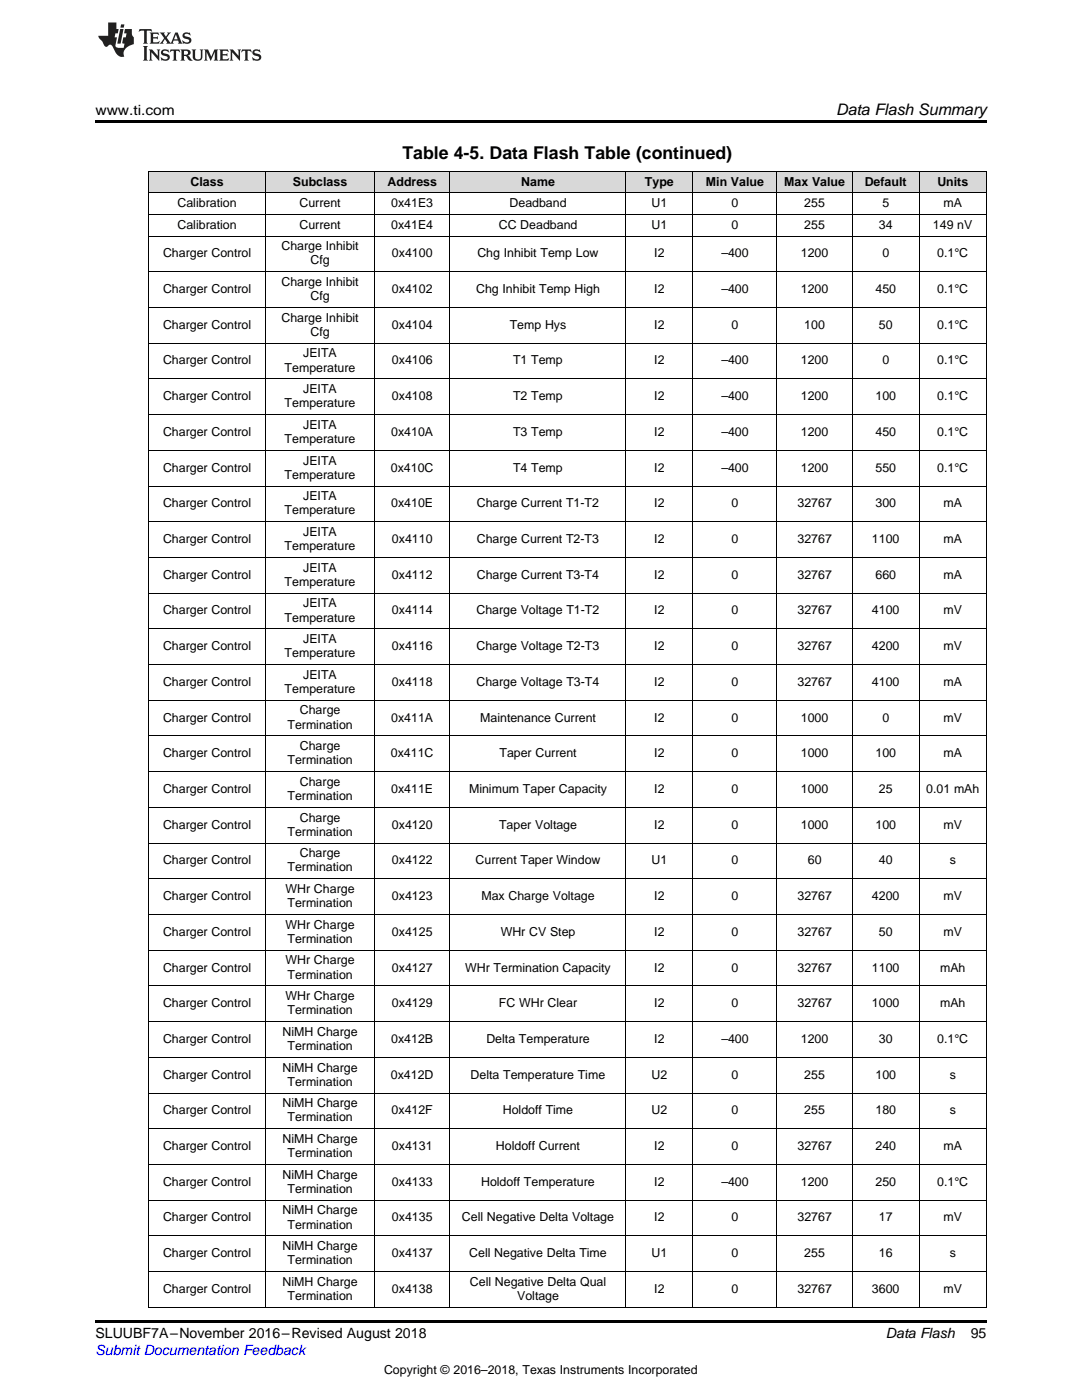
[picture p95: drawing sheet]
<svg xmlns="http://www.w3.org/2000/svg" width="216mm" height="279mm" viewBox="0 0 216 279" stroke-linecap="round" stroke-linejoin="round" font-family="sans-serif">
<defs><g id="words">
<text font-size="3.5" x="80.3" y="31.8">Table 4-5. Data Flash Table (continued)</text>
<text font-size="3.2" x="166.9" y="23">Data Flash Summary</text>
<g font-size="2.8">
<text x="19" y="23">www.ti.com</text>
<text x="19" y="267.1">SLUUBF7A–November 2016–Revised August 2018</text>
<text x="176.8" y="267.1">Data Flash</text>
<text x="193.7" y="267">95</text>
</g>
<text font-size="2.8" fill="#00f" x="19" y="270.4">Submit Documentation Feedback</text>
<g font-size="2.5">
<text x="35.4" y="41.3">Calibration</text>
<text x="38" y="37">Class</text>
<text x="58.5" y="37">Subclass</text>
<text x="59.8" y="41.3">Current</text>
<text x="77.3" y="37">Address</text>
<text x="78.1" y="41.3">0x41E3</text>
<text x="101.7" y="41.3">Deadband</text>
<text x="104" y="37">Name</text>
<text x="128.7" y="37">Type</text>
<text x="130" y="41.3">U1</text>
<text x="140.9" y="37">Min Value</text>
<text x="146" y="41.3">0</text>
<text x="156.5" y="37">Max Value</text>
<text x="160.5" y="41.3">255</text>
<text x="172.5" y="37">Default</text>
<text x="176.1" y="41.3">5</text>
<text x="187" y="37">Units</text>
<text x="188.3" y="41.3">mA</text>
<text x="35.4" y="45.6">Calibration</text>
<text x="59.8" y="45.6">Current</text>
<text x="78.1" y="45.6">0x41E4</text>
<text x="99.5" y="45.6">CC Deadband</text>
<text x="130" y="45.6">U1</text>
<text x="146" y="45.6">0</text>
<text x="160.5" y="45.6">255</text>
<text x="175.4" y="45.6">34</text>
<text x="186.2" y="45.6">149 nV</text>
<text x="32.5" y="51.4">Charger Control</text>
<text x="56.2" y="50">Charge Inhibit</text>
<text x="61.9" y="52.8">Cfg</text>
<text x="78.2" y="51.4">0x4100</text>
<text x="95.2" y="51.4">Chg Inhibit Temp Low</text>
<text x="130.6" y="51.4">I2</text>
<text x="143.9" y="51.4">–400</text>
<text x="159.8" y="51.4">1200</text>
<text x="176.1" y="51.4">0</text>
<text x="187" y="51.4">0.1°C</text>
<text x="32.5" y="58.5">Charger Control</text>
<text x="56.2" y="57.1">Charge Inhibit</text>
<text x="61.9" y="59.9">Cfg</text>
<text x="78.2" y="58.5">0x4102</text>
<text x="95" y="58.5">Chg Inhibit Temp High</text>
<text x="130.6" y="58.5">I2</text>
<text x="143.9" y="58.5">–400</text>
<text x="159.8" y="58.5">1200</text>
<text x="174.7" y="58.5">450</text>
<text x="187" y="58.5">0.1°C</text>
<text x="32.5" y="65.6">Charger Control</text>
<text x="56.2" y="64.2">Charge Inhibit</text>
<text x="78.2" y="65.6">0x4104</text>
<text x="101.7" y="65.6">Temp Hys</text>
<text x="130.6" y="65.6">I2</text>
<text x="146" y="65.6">0</text>
<text x="160.5" y="65.6">100</text>
<text x="175.4" y="65.6">50</text>
<text x="187" y="65.6">0.1°C</text>
<text x="60.5" y="71.3">JEITA</text>
<text x="61.9" y="67">Cfg</text>
<text x="32.5" y="72.7">Charger Control</text>
<text x="56.8" y="74.2">Temperature</text>
<text x="78.2" y="72.7">0x4106</text>
<text x="102.4" y="72.7">T1 Temp</text>
<text x="130.6" y="72.7">I2</text>
<text x="143.9" y="72.7">–400</text>
<text x="159.8" y="72.7">1200</text>
<text x="176.1" y="72.7">0</text>
<text x="187" y="72.7">0.1°C</text>
<text x="32.5" y="79.9">Charger Control</text>
<text x="56.8" y="81.3">Temperature</text>
<text x="60.5" y="78.5">JEITA</text>
<text x="78.2" y="79.9">0x4108</text>
<text x="102.4" y="79.9">T2 Temp</text>
<text x="130.6" y="79.9">I2</text>
<text x="143.9" y="79.9">–400</text>
<text x="159.8" y="79.9">1200</text>
<text x="174.7" y="79.9">100</text>
<text x="187" y="79.9">0.1°C</text>
<text x="32.5" y="87">Charger Control</text>
<text x="56.8" y="88.4">Temperature</text>
<text x="60.5" y="85.6">JEITA</text>
<text x="78.1" y="87">0x410A</text>
<text x="102.4" y="87">T3 Temp</text>
<text x="130.6" y="87">I2</text>
<text x="143.9" y="87">–400</text>
<text x="159.8" y="87">1200</text>
<text x="174.7" y="87">450</text>
<text x="187" y="87">0.1°C</text>
<text x="32.5" y="94.1">Charger Control</text>
<text x="56.8" y="95.5">Temperature</text>
<text x="60.5" y="92.7">JEITA</text>
<text x="78" y="94.1">0x410C</text>
<text x="102.4" y="94.1">T4 Temp</text>
<text x="130.6" y="94.1">I2</text>
<text x="143.9" y="94.1">–400</text>
<text x="159.8" y="94.1">1200</text>
<text x="174.7" y="94.1">550</text>
<text x="187" y="94.1">0.1°C</text>
<text x="32.5" y="101.2">Charger Control</text>
<text x="60.5" y="99.8">JEITA</text>
<text x="78.1" y="101.2">0x410E</text>
<text x="95.1" y="101.2">Charge Current T1-T2</text>
<text x="130.6" y="101.2">I2</text>
<text x="146" y="101.2">0</text>
<text x="159.1" y="101.2">32767</text>
<text x="174.7" y="101.2">300</text>
<text x="188.3" y="101.2">mA</text>
<text x="56.8" y="102.7">Temperature</text>
<text x="60.5" y="107">JEITA</text>
<text x="32.5" y="108.4">Charger Control</text>
<text x="56.8" y="109.8">Temperature</text>
<text x="78.2" y="108.4">0x4110</text>
<text x="95.1" y="108.4">Charge Current T2-T3</text>
<text x="130.6" y="108.4">I2</text>
<text x="146" y="108.4">0</text>
<text x="159.1" y="108.4">32767</text>
<text x="174" y="108.4">1100</text>
<text x="188.3" y="108.4">mA</text>
<text x="32.5" y="115.5">Charger Control</text>
<text x="56.8" y="116.9">Temperature</text>
<text x="60.5" y="114.1">JEITA</text>
<text x="78.2" y="115.5">0x4112</text>
<text x="95.1" y="115.5">Charge Current T3-T4</text>
<text x="130.6" y="115.5">I2</text>
<text x="146" y="115.5">0</text>
<text x="159.1" y="115.5">32767</text>
<text x="174.7" y="115.5">660</text>
<text x="188.3" y="115.5">mA</text>
<text x="32.5" y="122.6">Charger Control</text>
<text x="56.8" y="124">Temperature</text>
<text x="60.5" y="121.2">JEITA</text>
<text x="78.2" y="122.6">0x4114</text>
<text x="95.1" y="122.6">Charge Voltage T1-T2</text>
<text x="130.6" y="122.6">I2</text>
<text x="146" y="122.6">0</text>
<text x="159.1" y="122.6">32767</text>
<text x="174" y="122.6">4100</text>
<text x="188.3" y="122.6">mV</text>
<text x="32.5" y="129.8">Charger Control</text>
<text x="56.8" y="131.2">Temperature</text>
<text x="60.5" y="128.3">JEITA</text>
<text x="78.2" y="129.8">0x4116</text>
<text x="95.1" y="129.8">Charge Voltage T2-T3</text>
<text x="130.6" y="129.8">I2</text>
<text x="146" y="129.8">0</text>
<text x="159.1" y="129.8">32767</text>
<text x="174" y="129.8">4200</text>
<text x="188.3" y="129.8">mV</text>
<text x="32.5" y="136.9">Charger Control</text>
<text x="60.5" y="135.5">JEITA</text>
<text x="78.2" y="136.9">0x4118</text>
<text x="95.1" y="136.9">Charge Voltage T3-T4</text>
<text x="130.6" y="136.9">I2</text>
<text x="146" y="136.9">0</text>
<text x="159.1" y="136.9">32767</text>
<text x="174" y="136.9">4100</text>
<text x="188.3" y="136.9">mA</text>
<text x="56.8" y="138.3">Temperature</text>
<text x="59.8" y="142.6">Charge</text>
<text x="32.5" y="144">Charger Control</text>
<text x="57.4" y="145.4">Termination</text>
<text x="59.8" y="149.7">Charge</text>
<text x="78.1" y="144">0x411A</text>
<text x="95.8" y="144">Maintenance Current</text>
<text x="130.6" y="144">I2</text>
<text x="146" y="144">0</text>
<text x="159.8" y="144">1000</text>
<text x="176.1" y="144">0</text>
<text x="188.3" y="144">mV</text>
<text x="32.5" y="151.1">Charger Control</text>
<text x="57.4" y="152.5">Termination</text>
<text x="78" y="151.1">0x411C</text>
<text x="99.7" y="151.1">Taper Current</text>
<text x="130.6" y="151.1">I2</text>
<text x="146" y="151.1">0</text>
<text x="159.8" y="151.1">1000</text>
<text x="174.7" y="151.1">100</text>
<text x="188.3" y="151.1">mA</text>
<text x="32.5" y="158.3">Charger Control</text>
<text x="57.4" y="159.7">Termination</text>
<text x="59.8" y="156.8">Charge</text>
<text x="78.1" y="158.3">0x411E</text>
<text x="93.6" y="158.3">Minimum Taper Capacity</text>
<text x="130.6" y="158.3">I2</text>
<text x="146" y="158.3">0</text>
<text x="159.8" y="158.3">1000</text>
<text x="175.4" y="158.3">25</text>
<text x="184.8" y="158.3">0.01 mAh</text>
<text x="32.5" y="165.4">Charger Control</text>
<text x="57.4" y="166.8">Termination</text>
<text x="59.8" y="164">Charge</text>
<text x="78.2" y="165.4">0x4120</text>
<text x="99.6" y="165.4">Taper Voltage</text>
<text x="130.6" y="165.4">I2</text>
<text x="146" y="165.4">0</text>
<text x="159.8" y="165.4">1000</text>
<text x="174.7" y="165.4">100</text>
<text x="188.3" y="165.4">mV</text>
<text x="32.5" y="172.5">Charger Control</text>
<text x="57.4" y="173.9">Termination</text>
<text x="59.8" y="171.1">Charge</text>
<text x="78.2" y="172.5">0x4122</text>
<text x="94.9" y="172.5">Current Taper Window</text>
<text x="130" y="172.5">U1</text>
<text x="146" y="172.5">0</text>
<text x="161.2" y="172.5">60</text>
<text x="175.4" y="172.5">40</text>
<text x="189.5" y="172.5">s</text>
<text x="32.5" y="179.6">Charger Control</text>
<text x="57" y="178.2">WHr Charge</text>
<text x="78.2" y="179.6">0x4123</text>
<text x="96.1" y="179.6">Max Charge Voltage</text>
<text x="130.6" y="179.6">I2</text>
<text x="146" y="179.6">0</text>
<text x="159.1" y="179.6">32767</text>
<text x="174" y="179.6">4200</text>
<text x="188.3" y="179.6">mV</text>
<text x="57" y="185.3">WHr Charge</text>
<text x="57.4" y="181">Termination</text>
<text x="32.5" y="186.8">Charger Control</text>
<text x="57.4" y="188.2">Termination</text>
<text x="78.2" y="186.8">0x4125</text>
<text x="99.9" y="186.8">WHr CV Step</text>
<text x="130.6" y="186.8">I2</text>
<text x="146" y="186.8">0</text>
<text x="159.1" y="186.8">32767</text>
<text x="175.4" y="186.8">50</text>
<text x="188.3" y="186.8">mV</text>
<text x="32.5" y="193.9">Charger Control</text>
<text x="57" y="192.5">WHr Charge</text>
<text x="57.4" y="195.3">Termination</text>
<text x="78.2" y="193.9">0x4127</text>
<text x="92.8" y="193.9">WHr Termination Capacity</text>
<text x="130.6" y="193.9">I2</text>
<text x="146" y="193.9">0</text>
<text x="159.1" y="193.9">32767</text>
<text x="174" y="193.9">1100</text>
<text x="187.6" y="193.9">mAh</text>
<text x="32.5" y="201">Charger Control</text>
<text x="57" y="199.6">WHr Charge</text>
<text x="57.4" y="202.4">Termination</text>
<text x="78.2" y="201">0x4129</text>
<text x="99.6" y="201">FC WHr Clear</text>
<text x="130.6" y="201">I2</text>
<text x="146" y="201">0</text>
<text x="159.1" y="201">32767</text>
<text x="174" y="201">1000</text>
<text x="187.6" y="201">mAh</text>
<text x="32.5" y="208.1">Charger Control</text>
<text x="56.4" y="206.7">NiMH Charge</text>
<text x="57.4" y="209.5">Termination</text>
<text x="78.1" y="208.1">0x412B</text>
<text x="97" y="208.1">Delta Temperature</text>
<text x="130.6" y="208.1">I2</text>
<text x="143.9" y="208.1">–400</text>
<text x="159.8" y="208.1">1200</text>
<text x="175.4" y="208.1">30</text>
<text x="187" y="208.1">0.1°C</text>
<text x="32.5" y="215.3">Charger Control</text>
<text x="56.4" y="213.9">NiMH Charge</text>
<text x="78" y="215.3">0x412D</text>
<text x="93.9" y="215.3">Delta Temperature Time</text>
<text x="130" y="215.3">U2</text>
<text x="146" y="215.3">0</text>
<text x="160.5" y="215.3">255</text>
<text x="174.7" y="215.3">100</text>
<text x="189.5" y="215.3">s</text>
<text x="56.4" y="221">NiMH Charge</text>
<text x="57.4" y="216.7">Termination</text>
<text x="32.5" y="222.4">Charger Control</text>
<text x="57.4" y="223.8">Termination</text>
<text x="78.1" y="222.4">0x412F</text>
<text x="100.3" y="222.4">Holdoff Time</text>
<text x="130" y="222.4">U2</text>
<text x="146" y="222.4">0</text>
<text x="160.5" y="222.4">255</text>
<text x="174.7" y="222.4">180</text>
<text x="189.5" y="222.4">s</text>
<text x="32.5" y="229.5">Charger Control</text>
<text x="56.4" y="228.1">NiMH Charge</text>
<text x="57.4" y="230.9">Termination</text>
<text x="78.2" y="229.5">0x4131</text>
<text x="99" y="229.5">Holdoff Current</text>
<text x="130.6" y="229.5">I2</text>
<text x="146" y="229.5">0</text>
<text x="159.1" y="229.5">32767</text>
<text x="174.7" y="229.5">240</text>
<text x="188.3" y="229.5">mA</text>
<text x="32.5" y="236.6">Charger Control</text>
<text x="56.4" y="235.2">NiMH Charge</text>
<text x="57.4" y="238.1">Termination</text>
<text x="78.2" y="236.6">0x4133</text>
<text x="96" y="236.6">Holdoff Temperature</text>
<text x="130.6" y="236.6">I2</text>
<text x="143.9" y="236.6">–400</text>
<text x="159.8" y="236.6">1200</text>
<text x="174.7" y="236.6">250</text>
<text x="187" y="236.6">0.1°C</text>
<text x="32.5" y="243.8">Charger Control</text>
<text x="56.4" y="242.4">NiMH Charge</text>
<text x="57.4" y="245.2">Termination</text>
<text x="78.2" y="243.8">0x4135</text>
<text x="92.2" y="243.8">Cell Negative Delta Voltage</text>
<text x="130.6" y="243.8">I2</text>
<text x="146" y="243.8">0</text>
<text x="159.1" y="243.8">32767</text>
<text x="175.4" y="243.8">17</text>
<text x="188.3" y="243.8">mV</text>
<text x="32.5" y="250.9">Charger Control</text>
<text x="56.4" y="249.5">NiMH Charge</text>
<text x="78.2" y="250.9">0x4137</text>
<text x="93.6" y="250.9">Cell Negative Delta Time</text>
<text x="130" y="250.9">U1</text>
<text x="146" y="250.9">0</text>
<text x="160.5" y="250.9">255</text>
<text x="175.4" y="250.9">16</text>
<text x="189.5" y="250.9">s</text>
<text x="56.4" y="256.6">NiMH Charge</text>
<text x="57.4" y="252.3">Termination</text>
<text x="93.8" y="256.6">Cell Negative Delta Qual</text>
<text x="32.5" y="258">Charger Control</text>
<text x="57.4" y="259.4">Termination</text>
<text x="78.2" y="258">0x4138</text>
<text x="103.2" y="259.4">Voltage</text>
<text x="130.6" y="258">I2</text>
<text x="146" y="258">0</text>
<text x="159.1" y="258">32767</text>
<text x="174" y="258">3600</text>
<text x="188.3" y="258">mV</text>
<text x="76.6" y="274.2">Copyright © 2016–2018, Texas Instruments Incorporated</text>
</g>
</g></defs>
<g fill="#d8d8d8">
<path d="M29.6 34.3h23.4v4.3h-23.4z"/>
<path d="M53 34.3h21.8v4.3h-21.8z"/>
<path d="M74.8 34.3h15v4.3h-15z"/>
<path d="M89.8 34.3h35.1v4.3h-35.1z"/>
<path d="M124.9 34.3h13.4v4.3h-13.4z"/>
<path d="M138.3 34.3h16.7v4.3h-16.7z"/>
<path d="M155 34.3h15.1v4.3h-15.1z"/>
<path d="M170.1 34.3h13.3v4.3h-13.3z"/>
<path d="M183.4 34.3h13.4v4.3h-13.4z"/>
</g>
<path d="M19 24h177.8v.6h-177.8zM19 263.5h177.8v.6h-177.8z" fill="#000"/>
<g fill="none" stroke="#000" stroke-width=".2">
<path d="M29.6 38.5h167.2M29.6 34.2h167.2M29.7 34.3v226.6M53 34.3v226.6M74.7 34.3v226.6M89.8 34.3v226.6M124.9 34.3v226.6M138.3 34.3v226.6M155 34.3v226.6M170 34.3v226.6M183.4 34.3v226.6M196.8 34.3v226.6"/>
<path d="M29.6 54.2h167.2M29.6 47.1h167.2M29.6 42.8h167.2M29.6 75.6h167.2M29.6 68.5h167.2M29.6 61.4h167.2M29.6 97h167.2M29.6 89.9h167.2M29.6 82.7h167.2M29.6 118.4h167.2M29.6 111.2h167.2M29.6 104.1h167.2"/>
<path d="M29.6 139.8h167.2M29.6 132.6h167.2M29.6 125.5h167.2M29.6 154h167.2M29.6 146.9h167.2M29.6 175.4h167.2M29.6 168.3h167.2M29.6 161.1h167.2M29.6 196.8h167.2M29.6 189.6h167.2M29.6 182.5h167.2M29.6 218.1h167.2"/>
<path d="M29.6 211h167.2M29.6 203.9h167.2M29.6 239.5h167.2M29.6 232.4h167.2M29.6 225.3h167.2M29.6 253.8h167.2M29.6 246.6h167.2M29.6 260.9h167.2"/>
</g>
<g fill="#231f20">
<path d="M27.8 5.8l-.1 .6 .5-.3h.5l.1 .2v2.1l-.3 .3h1l-.2-.3v-2.1v-.2h.6l.4 .3-.1-.6zM29.9 6.5l.2 .4v1.5l-.2 .3h1.8l.1-.5a1.04 1.04 0 0 1-1.2 .1v-.6h.5l.4 .2v-.7l-.4 .2h-.5v-.6h.8l.3 .2-.1-.5zM31.9 6.5l.9 1.1-1 1.1h.9l-.2-.2 .4-.7 .5 .7-.2 .2h1.5l-.2-.2 .1-.4h.9l.2 .4-.2 .2h.9l-.2-.3-.7-1.9h-.5l-.9 2.1-.8-1.1 .8-1h-.8l.2 .3-.4 .5-.4-.6 .2-.2zM35.1 6.9l.4 .9h-.8zM36.6 6.6a.63 .63 0 0 0-.2 .7 .63 .63 0 0 0 .6 .4l.6 .2 .2 .2a.75 .75 0 0 1-.8 .4 .75 .75 0 0 1-.6-.5l.1 .7 .2-.1a1.11 1.11 0 0 0 1.5-.5 1.13 1.13 0 0 0-1.3-.9v-.3a1.04 1.04 0 0 1 1.1 .2l-.1-.6-.2 .1-.5-.1zM28.5 9.2l.3 .3v2.2l-.3 .4h1l-.2-.4v-2.2l.2-.3zM29.7 9.9l.2 .3v1.5l-.2 .4h.7l-.2-.4v-1.3l1.6 1.7v-1.9l.2-.3h-.7l.2 .3v.9l-1.1-1.2zM32.3 10a.62 .62 0 0 0-.2 .7 .62 .62 0 0 0 .6 .4l.6 .2 .2 .2a.76 .76 0 0 1-.8 .4 .76 .76 0 0 1-.6-.5l.1 .7 .2-.1a1.11 1.11 0 0 0 1.5-.6 1.13 1.13 0 0 0-1.3-.8v-.3a1.04 1.04 0 0 1 1.1 .1l-.1-.5-.2 .1-.5-.2zM34 9.9l-.1 .6a.61 .61 0 0 1 .7-.3l.1 1.5-.3 .4h1l-.3-.4 .1-1.5a.63 .63 0 0 1 .7 .3l-.1-.6zM36 9.9l.2 .3v1.5l-.2 .4h.9l-.2-.2v-.7l.6 .2a.76 .76 0 0 0 1.1 .6l-1-.9a.58 .58 0 0 0 .6-.6 .58 .58 0 0 0-.5-.6zM36.7 10.2l.1-.1a.45 .45 0 0 1 .6 .1 .45 .45 0 0 1 .1 .5l-.8 .2zM38.2 9.9l.2 .2a2.17 2.17 0 0 0 .4 1.9 .99 .99 0 0 0 1.6-.7v-1.1l.2-.3h-.7l.1 .2a1.92 1.92 0 0 1-.1 1.7 .6 .6 0 0 1-1-.5v-1.1l.2-.3zM40.7 9.9l.2 .3v1.5l-.2 .4h.7l-.2-.4v-1.4l.8 1.8 .9-1.8v1.4l-.2 .4h.9l-.3-.4v-1.5l.3-.3h-.8l-.6 1.4-.7-1.4zM43.7 9.9l.3 .3v1.5l-.3 .4h1.9l.1-.6a1.04 1.04 0 0 1-1.3 .2v-.6h.6l.4 .1v-.6l-.4 .2h-.6l.1-.6h.7l.4 .2-.1-.5zM45.8 9.9l.2 .3v1.5l-.2 .4h.8l-.3-.4v-1.3l1.6 1.7v-1.9l.2-.3h-.7l.2 .3v.9l-1.1-1.2zM48.3 9.9l-.1 .6a.61 .61 0 0 1 .7-.3v1.5l-.2 .4h.9l-.2-.4v-1.5a.63 .63 0 0 1 .8 .3l-.1-.6zM50.6 10a.62 .62 0 0 0-.2 .7 .62 .62 0 0 0 .6 .4l.6 .2 .1 .2a.76 .76 0 0 1-.7 .4 .76 .76 0 0 1-.6-.5l.1 .7 .1-.1a1.11 1.11 0 0 0 1.5-.6 1.13 1.13 0 0 0-1.2-.8l-.1-.3a1.04 1.04 0 0 1 1.2 .1l-.2-.5-.1 .1-.5-.2z"/>
<path d="M21.6 4.5v2.6h-2l.1 .4 .8 .9a.91 .91 0 0 0 .9 .9 .56 .56 0 0 1 .5-.4 .56 .56 0 0 1 .5 .3l.4 .8a1.53 1.53 0 0 0 2 1.3 1.54 1.54 0 0 1 1-2.1l.9-.4-.1-1.4a1.52 1.52 0 0 1-.3-1.6h-1.4l-.1 .9h.5l-.2 .8h-.5l-.2 .9v.2l.4 .1-.1 .9a1.93 1.93 0 0 1-1.6-.3l.2-1.8h-.4l.1-.8h.5l.2-.9h-.5v-1.3zM24 5.8l-.6 2.9h.7l.5-2.9zM24.2 4.9l-.2 .6h.7l.1-.6z"/>
</g>
<use href="#words"/>
</svg>
